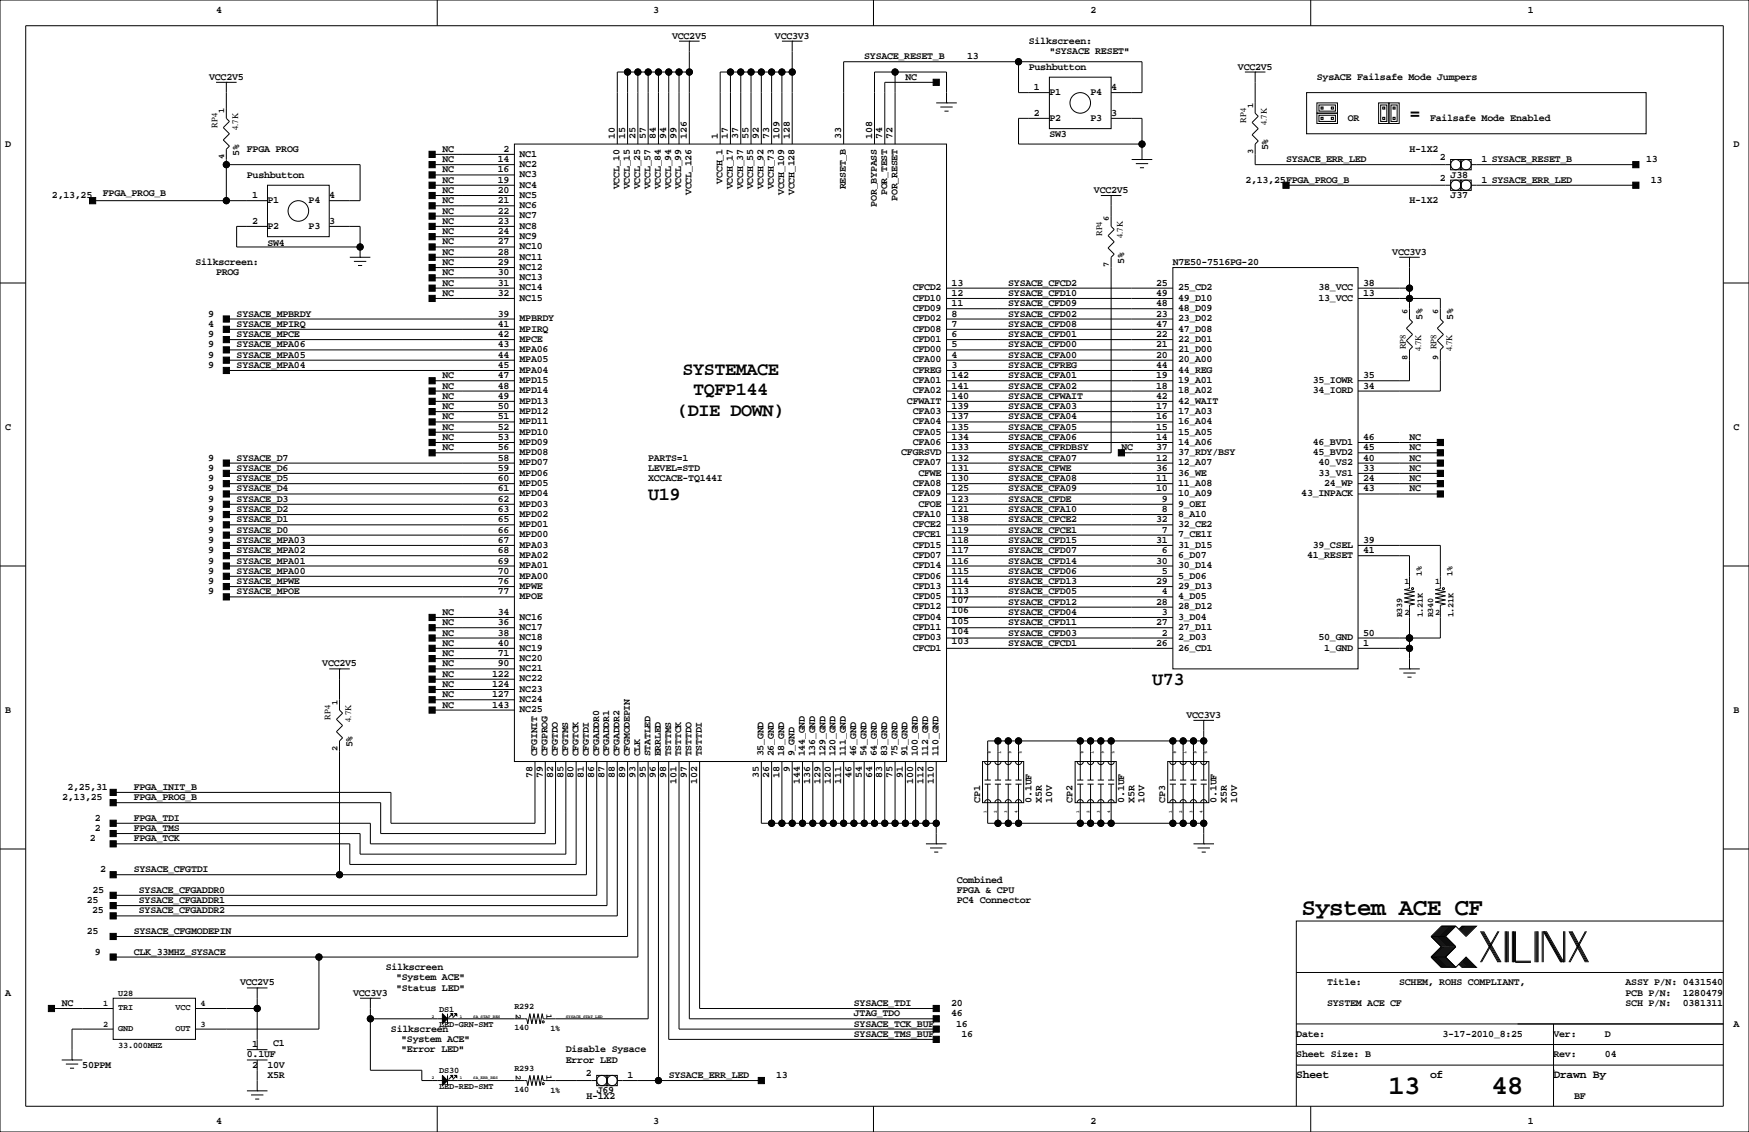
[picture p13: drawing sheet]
<svg xmlns="http://www.w3.org/2000/svg" width="432mm" height="279mm" viewBox="0 0 432 279" stroke-linecap="round" stroke-linejoin="round" font-family="sans-serif">
<defs><g id="words">
<g font-size="6.7">
<text x="342.8" y="270.1">13</text>
<text x="368.2" y="270.1">48</text>
</g>
<text font-size="6" x="321.3" y="225.8">System ACE CF</text>
<g font-size="4.6">
<text x="348" y="29.3">=</text>
<text x="168.5" y="92.5">SYSTEMACE</text>
<text x="171.1" y="97.6">TQFP144</text>
<text x="167.2" y="102.7">(DIE DOWN)</text>
<text x="160" y="123.3">U19</text>
<text x="284.5" y="169">U73</text>
</g>
<g font-size="2.8">
<text x="320" y="266">Sheet</text>
<text x="353.1" y="266">of</text>
<text x="383.5" y="266">Drawn By</text>
</g>
<g font-size="2.5">
<text x="53.3" y="3.2">4</text>
<text x="161.3" y="3.2">3</text>
<text x="269.2" y="3.2">2</text>
<text x="377.2" y="3.2">1</text>
<text x="165.9" y="9.5">VCC2V5</text>
<text x="191.3" y="9.5">VCC3V3</text>
<text x="254" y="10.8">Silkscreen:</text>
<text x="213.4" y="14.6">SYSACE_RESET_B</text>
<text x="238.8" y="14.6">13</text>
<text x="254" y="17.2">Pushbutton</text>
<text x="259.1" y="13.4">&quot;SYSACE RESET&quot;</text>
<text x="305.6" y="17.2">VCC2V5</text>
<text x="51.6" y="19.7">VCC2V5</text>
<text x="223.5" y="19.7">NC</text>
<text x="255.3" y="22.2">1</text>
<text x="259.1" y="23.5">P1</text>
<text x="269.2" y="23.5">P4</text>
<text x="274.3" y="22.2">4</text>
<text x="325.1" y="19.7">SysACE Failsafe Mode Jumpers</text>
<text x="255.3" y="28.6">2</text>
<text x="259.1" y="29.9">P2</text>
<text x="269.2" y="29.9">P3</text>
<text x="274.3" y="28.6">3</text>
<text x="332.7" y="29.9">OR</text>
<text x="353.1" y="29.9">Failsafe Mode Enabled</text>
<text x="151.8" y="34.3" transform="rotate(-90 151.8 34.3)">10</text>
<text x="154.3" y="34.3" transform="rotate(-90 154.3 34.3)">15</text>
<text x="156.9" y="34.3" transform="rotate(-90 156.9 34.3)">25</text>
<text x="159.4" y="34.3" transform="rotate(-90 159.4 34.3)">57</text>
<text x="161.9" y="34.3" transform="rotate(-90 161.9 34.3)">84</text>
<text x="164.5" y="34.3" transform="rotate(-90 164.5 34.3)">94</text>
<text x="167" y="34.3" transform="rotate(-90 167 34.3)">99</text>
<text x="169.6" y="34.3" transform="rotate(-90 169.6 34.3)">126</text>
<text x="177.2" y="34.3" transform="rotate(-90 177.2 34.3)">1</text>
<text x="179.7" y="34.3" transform="rotate(-90 179.7 34.3)">17</text>
<text x="182.3" y="34.3" transform="rotate(-90 182.3 34.3)">37</text>
<text x="184.8" y="34.3" transform="rotate(-90 184.8 34.3)">55</text>
<text x="187.3" y="34.3" transform="rotate(-90 187.3 34.3)">92</text>
<text x="189.9" y="34.3" transform="rotate(-90 189.9 34.3)">73</text>
<text x="192.4" y="34.3" transform="rotate(-90 192.4 34.3)">109</text>
<text x="195" y="34.3" transform="rotate(-90 195 34.3)">128</text>
<text x="207.7" y="34.3" transform="rotate(-90 207.7 34.3)">33</text>
<text x="215.3" y="34.3" transform="rotate(-90 215.3 34.3)">108</text>
<text x="217.8" y="34.3" transform="rotate(-90 217.8 34.3)">74</text>
<text x="220.4" y="34.3" transform="rotate(-90 220.4 34.3)">72</text>
<text x="259.1" y="33.9">SW3</text>
<text x="1.3" y="36.2">D</text>
<text x="59.1" y="38.4" transform="rotate(-90 59.1 38.4)">5%</text>
<text x="61" y="37.5">FPGA PROG</text>
<text x="109.2" y="37.5">NC</text>
<text x="109.2" y="40">NC</text>
<text x="122.9" y="40">14</text>
<text x="124.3" y="37.5">2</text>
<text x="128.3" y="41.2">NC2</text>
<text x="128.3" y="38.7">NC1</text>
<text x="313.1" y="37.1" transform="rotate(-90 313.1 37.1)">5%</text>
<text x="317.5" y="40">SYSACE_ERR_LED</text>
<text x="348" y="37.5">H-1X2</text>
<text x="355.5" y="39.6">2</text>
<text x="365.8" y="40">1 SYSACE_RESET_B</text>
<text x="406.4" y="40">13</text>
<text x="428" y="36.2">D</text>
<text x="61" y="43.8">Pushbutton</text>
<text x="109.2" y="47.6">NC</text>
<text x="109.2" y="45.1">NC</text>
<text x="109.2" y="42.6">NC</text>
<text x="122.9" y="47.6">20</text>
<text x="122.9" y="45.1">19</text>
<text x="122.9" y="42.6">16</text>
<text x="128.3" y="46.3">NC4</text>
<text x="128.3" y="43.7">NC3</text>
<text x="153" y="46.7" transform="rotate(-90 153 46.7)">VCCL_10</text>
<text x="155.5" y="46.7" transform="rotate(-90 155.5 46.7)">VCCL_15</text>
<text x="158" y="46.7" transform="rotate(-90 158 46.7)">VCCL_25</text>
<text x="160.6" y="46.7" transform="rotate(-90 160.6 46.7)">VCCL_57</text>
<text x="163.1" y="46.7" transform="rotate(-90 163.1 46.7)">VCCL_84</text>
<text x="165.7" y="46.7" transform="rotate(-90 165.7 46.7)">VCCL_94</text>
<text x="168.2" y="46.7" transform="rotate(-90 168.2 46.7)">VCCL_99</text>
<text x="178.4" y="45.3" transform="rotate(-90 178.4 45.3)">VCCH_1</text>
<text x="180.9" y="46.7" transform="rotate(-90 180.9 46.7)">VCCH_17</text>
<text x="183.4" y="46.7" transform="rotate(-90 183.4 46.7)">VCCH_37</text>
<text x="186" y="46.7" transform="rotate(-90 186 46.7)">VCCH_55</text>
<text x="188.5" y="46.7" transform="rotate(-90 188.5 46.7)">VCCH_92</text>
<text x="191.1" y="46.7" transform="rotate(-90 191.1 46.7)">VCCH_73</text>
<text x="208.8" y="46.7" transform="rotate(-90 208.8 46.7)">RESET_B</text>
<text x="270.1" y="47.6">VCC2V5</text>
<text x="307.5" y="45.1">2,13,25FPGA_PROG_B</text>
<text x="355.5" y="44.7">2</text>
<text x="358.1" y="43.8">J38</text>
<text x="365.8" y="45.1">1 SYSACE_ERR_LED</text>
<text x="407.5" y="45.1">13</text>
<text x="12.8" y="48.9">2,13,25</text>
<text x="25.4" y="48.5">FPGA_PROG_B</text>
<text x="62.2" y="48.9">1</text>
<text x="66" y="50.2">P1</text>
<text x="76.2" y="50.2">P4</text>
<text x="81.3" y="48.9">4</text>
<text x="109.2" y="50.2">NC</text>
<text x="109.2" y="52.7">NC</text>
<text x="122.9" y="50.2">21</text>
<text x="122.9" y="52.7">22</text>
<text x="128.3" y="51.4">NC6</text>
<text x="128.3" y="53.9">NC7</text>
<text x="128.3" y="48.8">NC5</text>
<text x="170.7" y="48.1" transform="rotate(-90 170.7 48.1)">VCCL_126</text>
<text x="193.6" y="48.1" transform="rotate(-90 193.6 48.1)">VCCH_109</text>
<text x="196.1" y="48.1" transform="rotate(-90 196.1 48.1)">VCCH_128</text>
<text x="216.5" y="51" transform="rotate(-90 216.5 51)">POR_BYPASS</text>
<text x="219" y="48.1" transform="rotate(-90 219 48.1)">POR_TEST</text>
<text x="221.5" y="49.6" transform="rotate(-90 221.5 49.6)">POR_RESET</text>
<text x="348" y="50.2">H-1X2</text>
<text x="358.1" y="48.9">J37</text>
<text x="62.2" y="55.3">2</text>
<text x="66" y="56.5">P2</text>
<text x="76.2" y="56.5">P3</text>
<text x="81.3" y="55.3">3</text>
<text x="109.2" y="57.8">NC</text>
<text x="109.2" y="55.3">NC</text>
<text x="122.9" y="55.3">23</text>
<text x="122.9" y="57.8">24</text>
<text x="128.3" y="56.4">NC8</text>
<text x="128.3" y="59">NC9</text>
<text x="48.3" y="65.4">Silkscreen:</text>
<text x="66" y="60.6">SW4</text>
<text x="109.2" y="62.9">NC</text>
<text x="109.2" y="65.4">NC</text>
<text x="109.2" y="60.3">NC</text>
<text x="122.9" y="62.9">28</text>
<text x="122.9" y="65.4">29</text>
<text x="122.9" y="60.3">27</text>
<text x="128.3" y="64.1">NC11</text>
<text x="128.3" y="61.5">NC10</text>
<text x="277.5" y="65.1" transform="rotate(-90 277.5 65.1)">5%</text>
<text x="289.6" y="65.4">N7E50-7516PG-20</text>
<text x="343.7" y="62.9">VCC3V3</text>
<text x="53.3" y="68">PROG</text>
<text x="109.2" y="70.5">NC</text>
<text x="109.2" y="68">NC</text>
<text x="122.9" y="68">30</text>
<text x="122.9" y="70.5">31</text>
<text x="128.3" y="66.6">NC12</text>
<text x="128.3" y="69.1">NC13</text>
<text x="128.3" y="71.7">NC14</text>
<text x="225.3" y="71.7">CFCD2</text>
<text x="234.9" y="70.5">13</text>
<text x="248.9" y="70.5">SYSACE_CFCD2</text>
<text x="285.5" y="70.5">25</text>
<text x="290.8" y="71.7">25_CD2</text>
<text x="325.5" y="71.7">38_VCC</text>
<text x="336.6" y="70.5">38</text>
<text x="109.2" y="73">NC</text>
<text x="122.9" y="73">32</text>
<text x="128.3" y="74.2">NC15</text>
<text x="225.3" y="76.8">CFD09</text>
<text x="225.3" y="74.2">CFD10</text>
<text x="234.9" y="75.6">11</text>
<text x="234.9" y="73">12</text>
<text x="248.9" y="73">SYSACE_CFD10</text>
<text x="248.9" y="75.6">SYSACE_CFD09</text>
<text x="285.5" y="73">49</text>
<text x="285.5" y="75.6">48</text>
<text x="290.8" y="74.2">49_D10</text>
<text x="290.8" y="76.8">48_D09</text>
<text x="325.5" y="74.2">13_VCC</text>
<text x="336.6" y="73">13</text>
<text x="51.4" y="80.7">4</text>
<text x="51.4" y="83.2">9</text>
<text x="51.4" y="78.1">9</text>
<text x="58.4" y="80.7">SYSACE_MPIRQ</text>
<text x="58.4" y="83.2">SYSACE_MPCE</text>
<text x="58.4" y="78.1">SYSACE_MPBRDY</text>
<text x="122.9" y="80.7">41</text>
<text x="122.9" y="83.2">42</text>
<text x="122.9" y="78.1">39</text>
<text x="128.3" y="81.8">MPIRQ</text>
<text x="128.3" y="79.3">MPBRDY</text>
<text x="225.3" y="81.8">CFD08</text>
<text x="225.3" y="79.3">CFD02</text>
<text x="234.9" y="80.7">7</text>
<text x="234.9" y="78.1">8</text>
<text x="234.9" y="83.2">6</text>
<text x="248.9" y="78.1">SYSACE_CFD02</text>
<text x="248.9" y="80.7">SYSACE_CFD08</text>
<text x="248.9" y="83.2">SYSACE_CFD01</text>
<text x="285.5" y="78.1">23</text>
<text x="285.5" y="80.7">47</text>
<text x="285.5" y="83.2">22</text>
<text x="290.8" y="79.3">23_D02</text>
<text x="290.8" y="81.8">47_D08</text>
<text x="351.2" y="79" transform="rotate(-90 351.2 79)">5%</text>
<text x="358.8" y="79" transform="rotate(-90 358.8 79)">5%</text>
<text x="51.4" y="88.3">9</text>
<text x="51.4" y="85.7">9</text>
<text x="58.4" y="88.3">SYSACE_MPA05</text>
<text x="58.4" y="85.7">SYSACE_MPA06</text>
<text x="122.9" y="85.7">43</text>
<text x="122.9" y="88.3">44</text>
<text x="128.3" y="84.4">MPCE</text>
<text x="128.3" y="86.9">MPA06</text>
<text x="128.3" y="89.5">MPA05</text>
<text x="225.3" y="84.4">CFD01</text>
<text x="225.3" y="89.5">CFA00</text>
<text x="225.3" y="86.9">CFD00</text>
<text x="234.9" y="88.3">4</text>
<text x="234.9" y="85.7">5</text>
<text x="248.9" y="88.3">SYSACE_CFA00</text>
<text x="248.9" y="85.7">SYSACE_CFD00</text>
<text x="285.5" y="88.3">20</text>
<text x="285.5" y="85.7">21</text>
<text x="290.8" y="84.4">22_D01</text>
<text x="290.8" y="89.5">20_A00</text>
<text x="290.8" y="86.9">21_D00</text>
<text x="51.4" y="90.8">9</text>
<text x="58.4" y="90.8">SYSACE_MPA04</text>
<text x="109.2" y="93.4">NC</text>
<text x="109.2" y="95.9">NC</text>
<text x="122.9" y="90.8">45</text>
<text x="122.9" y="93.4">47</text>
<text x="122.9" y="95.9">48</text>
<text x="128.3" y="92">MPA04</text>
<text x="128.3" y="94.5">MPD15</text>
<text x="225.3" y="92">CFREG</text>
<text x="225.3" y="94.5">CFA01</text>
<text x="234.9" y="95.9">141</text>
<text x="234.9" y="90.8">3</text>
<text x="234.9" y="93.4">142</text>
<text x="248.9" y="90.8">SYSACE_CFREG</text>
<text x="248.9" y="93.4">SYSACE_CFA01</text>
<text x="248.9" y="95.9">SYSACE_CFA02</text>
<text x="285.5" y="90.8">44</text>
<text x="285.5" y="93.4">19</text>
<text x="285.5" y="95.9">18</text>
<text x="290.8" y="92">44_REG</text>
<text x="290.8" y="94.5">19_A01</text>
<text x="324.1" y="94.5">35_IOWR</text>
<text x="336.6" y="93.4">35</text>
<text x="336.6" y="95.9">34</text>
<text x="109.2" y="98.4">NC</text>
<text x="109.2" y="101">NC</text>
<text x="122.9" y="98.4">49</text>
<text x="122.9" y="101">50</text>
<text x="128.3" y="97.1">MPD14</text>
<text x="128.3" y="99.6">MPD13</text>
<text x="223.9" y="99.6">CFWAIT</text>
<text x="225.3" y="97.1">CFA02</text>
<text x="234.9" y="98.4">140</text>
<text x="234.9" y="101">139</text>
<text x="248.9" y="98.4">SYSACE_CFWAIT</text>
<text x="248.9" y="101">SYSACE_CFA03</text>
<text x="285.5" y="98.4">42</text>
<text x="285.5" y="101">17</text>
<text x="290.8" y="97.1">18_A02</text>
<text x="290.8" y="99.6">42_WAIT</text>
<text x="324.1" y="97.1">34_IORD</text>
<text x="1.3" y="106.1">C</text>
<text x="109.2" y="103.5">NC</text>
<text x="109.2" y="106.1">NC</text>
<text x="122.9" y="103.5">51</text>
<text x="122.9" y="106.1">52</text>
<text x="128.3" y="102.2">MPD12</text>
<text x="128.3" y="104.7">MPD11</text>
<text x="128.3" y="107.2">MPD10</text>
<text x="225.3" y="107.2">CFA05</text>
<text x="225.3" y="102.2">CFA03</text>
<text x="225.3" y="104.7">CFA04</text>
<text x="234.9" y="106.1">135</text>
<text x="234.9" y="103.5">137</text>
<text x="248.9" y="103.5">SYSACE_CFA04</text>
<text x="248.9" y="106.1">SYSACE_CFA05</text>
<text x="285.5" y="103.5">16</text>
<text x="285.5" y="106.1">15</text>
<text x="290.8" y="102.2">17_A03</text>
<text x="290.8" y="104.7">16_A04</text>
<text x="290.8" y="107.2">15_A05</text>
<text x="428" y="106.1">C</text>
<text x="51.4" y="113.7">9</text>
<text x="58.4" y="113.7">SYSACE_D7</text>
<text x="109.2" y="108.6">NC</text>
<text x="109.2" y="111.1">NC</text>
<text x="122.9" y="108.6">53</text>
<text x="122.9" y="111.1">56</text>
<text x="122.9" y="113.7">58</text>
<text x="128.3" y="109.8">MPD09</text>
<text x="128.3" y="112.3">MPD08</text>
<text x="160" y="113.7">PARTS=1</text>
<text x="222.5" y="112.3">CFGRSVD</text>
<text x="225.3" y="109.8">CFA06</text>
<text x="234.9" y="113.7">132</text>
<text x="234.9" y="108.6">134</text>
<text x="234.9" y="111.1">133</text>
<text x="248.9" y="108.6">SYSACE_CFA06</text>
<text x="248.9" y="111.1">SYSACE_CFRDBSY</text>
<text x="248.9" y="113.7">SYSACE_CFA07</text>
<text x="276.9" y="111.1">NC</text>
<text x="285.5" y="108.6">14</text>
<text x="285.5" y="111.1">37</text>
<text x="285.5" y="113.7">12</text>
<text x="290.8" y="109.8">14_A06</text>
<text x="290.8" y="112.3">37_RDY/BSY</text>
<text x="324.1" y="109.8">46_BVD1</text>
<text x="324.1" y="112.3">45_BVD2</text>
<text x="336.6" y="108.6">46</text>
<text x="336.6" y="111.1">45</text>
<text x="336.6" y="113.7">40</text>
<text x="348" y="113.7">NC</text>
<text x="348" y="111.1">NC</text>
<text x="348" y="108.6">NC</text>
<text x="51.4" y="118.8">9</text>
<text x="51.4" y="116.2">9</text>
<text x="58.4" y="118.8">SYSACE_D5</text>
<text x="58.4" y="116.2">SYSACE_D6</text>
<text x="122.9" y="116.2">59</text>
<text x="122.9" y="118.8">60</text>
<text x="128.3" y="114.9">MPD07</text>
<text x="128.3" y="117.4">MPD06</text>
<text x="128.3" y="119.9">MPD05</text>
<text x="160" y="116.2">LEVEL=STD</text>
<text x="160" y="118.8">XCCACE-TQ144I</text>
<text x="225.3" y="114.9">CFA07</text>
<text x="225.3" y="119.9">CFA08</text>
<text x="226.8" y="117.4">CFWE</text>
<text x="234.9" y="118.8">130</text>
<text x="234.9" y="116.2">131</text>
<text x="248.9" y="116.2">SYSACE_CFWE</text>
<text x="248.9" y="118.8">SYSACE_CFA08</text>
<text x="285.5" y="116.2">36</text>
<text x="285.5" y="118.8">11</text>
<text x="290.8" y="114.9">12_A07</text>
<text x="290.8" y="117.4">36_WE</text>
<text x="290.8" y="119.9">11_A08</text>
<text x="325.5" y="114.9">40_VS2</text>
<text x="325.5" y="117.4">33_VS1</text>
<text x="326.9" y="119.9">24_WP</text>
<text x="336.6" y="116.2">33</text>
<text x="336.6" y="118.8">24</text>
<text x="348" y="118.8">NC</text>
<text x="348" y="116.2">NC</text>
<text x="51.4" y="123.8">9</text>
<text x="51.4" y="121.3">9</text>
<text x="58.4" y="123.8">SYSACE_D3</text>
<text x="58.4" y="121.3">SYSACE_D4</text>
<text x="122.9" y="121.3">61</text>
<text x="122.9" y="123.8">62</text>
<text x="128.3" y="122.5">MPD04</text>
<text x="128.3" y="125">MPD03</text>
<text x="225.3" y="122.5">CFA09</text>
<text x="226.8" y="125">CFOE</text>
<text x="234.9" y="123.8">123</text>
<text x="234.9" y="121.3">125</text>
<text x="248.9" y="123.8">SYSACE_CFDE</text>
<text x="248.9" y="121.3">SYSACE_CFA09</text>
<text x="285.5" y="121.3">10</text>
<text x="286.9" y="123.8">9</text>
<text x="290.8" y="122.5">10_A09</text>
<text x="290.8" y="125">9_OEI</text>
<text x="321.3" y="122.5">43_INPACK</text>
<text x="336.6" y="121.3">43</text>
<text x="348" y="121.3">NC</text>
<text x="51.4" y="131.5">9</text>
<text x="51.4" y="128.9">9</text>
<text x="51.4" y="126.4">9</text>
<text x="58.4" y="131.5">SYSACE_D0</text>
<text x="58.4" y="128.9">SYSACE_D1</text>
<text x="58.4" y="126.4">SYSACE_D2</text>
<text x="122.9" y="126.4">63</text>
<text x="122.9" y="128.9">65</text>
<text x="122.9" y="131.5">66</text>
<text x="128.3" y="127.6">MPD02</text>
<text x="128.3" y="130.1">MPD01</text>
<text x="225.3" y="130.1">CFCE2</text>
<text x="225.3" y="127.6">CFA10</text>
<text x="234.9" y="131.5">119</text>
<text x="234.9" y="128.9">138</text>
<text x="234.9" y="126.4">121</text>
<text x="248.9" y="126.4">SYSACE_CFA10</text>
<text x="248.9" y="128.9">SYSACE_CFCE2</text>
<text x="248.9" y="131.5">SYSACE_CFCE1</text>
<text x="285.5" y="128.9">32</text>
<text x="286.9" y="126.4">8</text>
<text x="286.9" y="131.5">7</text>
<text x="290.8" y="127.6">8_A10</text>
<text x="290.8" y="130.1">32_CE2</text>
<text x="51.4" y="136.5">9</text>
<text x="51.4" y="134">9</text>
<text x="58.4" y="136.5">SYSACE_MPA02</text>
<text x="58.4" y="134">SYSACE_MPA03</text>
<text x="122.9" y="134">67</text>
<text x="122.9" y="136.5">68</text>
<text x="128.3" y="132.6">MPD00</text>
<text x="128.3" y="135.2">MPA03</text>
<text x="128.3" y="137.7">MPA02</text>
<text x="225.3" y="137.7">CFD07</text>
<text x="225.3" y="135.2">CFD15</text>
<text x="225.3" y="132.6">CFCE1</text>
<text x="234.9" y="136.5">117</text>
<text x="234.9" y="134">118</text>
<text x="248.9" y="134">SYSACE_CFD15</text>
<text x="248.9" y="136.5">SYSACE_CFD07</text>
<text x="285.5" y="134">31</text>
<text x="286.9" y="136.5">6</text>
<text x="290.8" y="132.6">7_CE1I</text>
<text x="290.8" y="135.2">31_D15</text>
<text x="290.8" y="137.7">6_D07</text>
<text x="322.7" y="137.7">41_RESET</text>
<text x="324.1" y="135.2">39_CSEL</text>
<text x="336.6" y="136.5">41</text>
<text x="336.6" y="134">39</text>
<text x="51.4" y="141.6">9</text>
<text x="51.4" y="139.1">9</text>
<text x="58.4" y="141.6">SYSACE_MPA00</text>
<text x="58.4" y="139.1">SYSACE_MPA01</text>
<text x="122.9" y="139.1">69</text>
<text x="122.9" y="141.6">70</text>
<text x="128.3" y="140.3">MPA01</text>
<text x="128.3" y="142.8">MPA00</text>
<text x="225.3" y="142.8">CFD06</text>
<text x="225.3" y="140.3">CFD14</text>
<text x="234.9" y="141.6">115</text>
<text x="234.9" y="139.1">116</text>
<text x="248.9" y="139.1">SYSACE_CFD14</text>
<text x="248.9" y="141.6">SYSACE_CFD06</text>
<text x="285.5" y="139.1">30</text>
<text x="286.9" y="141.6">5</text>
<text x="290.8" y="140.3">30_D14</text>
<text x="290.8" y="142.8">5_D06</text>
<text x="51.4" y="146.7">9</text>
<text x="51.4" y="144.2">9</text>
<text x="58.4" y="146.7">SYSACE_MPOE</text>
<text x="58.4" y="144.2">SYSACE_MPWE</text>
<text x="122.9" y="144.2">76</text>
<text x="122.9" y="146.7">77</text>
<text x="128.3" y="145.3">MPWE</text>
<text x="128.3" y="147.9">MPOE</text>
<text x="225.3" y="147.9">CFD05</text>
<text x="225.3" y="145.3">CFD13</text>
<text x="234.9" y="148.8">107</text>
<text x="234.9" y="146.7">113</text>
<text x="234.9" y="144.2">114</text>
<text x="248.9" y="146.7">SYSACE_CFD05</text>
<text x="248.9" y="144.2">SYSACE_CFD13</text>
<text x="248.9" y="149.2">SYSACE_CFD12</text>
<text x="285.5" y="144.2">29</text>
<text x="285.5" y="149.2">28</text>
<text x="286.9" y="146.7">4</text>
<text x="290.8" y="145.3">29_D13</text>
<text x="290.8" y="147.9">4_D05</text>
<text x="109.2" y="151.8">NC</text>
<text x="109.2" y="154.3">NC</text>
<text x="122.9" y="154.3">36</text>
<text x="122.9" y="151.8">34</text>
<text x="128.3" y="155.5">NC17</text>
<text x="128.3" y="153">NC16</text>
<text x="225.3" y="155.5">CFD11</text>
<text x="225.3" y="153">CFD04</text>
<text x="225.3" y="150.4">CFD12</text>
<text x="234.9" y="153.9">105</text>
<text x="234.9" y="151.4">106</text>
<text x="248.9" y="151.8">SYSACE_CFD04</text>
<text x="248.9" y="154.3">SYSACE_CFD11</text>
<text x="285.5" y="154.3">27</text>
<text x="286.9" y="151.8">3</text>
<text x="290.8" y="153">3_D04</text>
<text x="290.8" y="155.5">27_D11</text>
<text x="290.8" y="150.4">28_D12</text>
<text x="109.2" y="159.4">NC</text>
<text x="109.2" y="156.9">NC</text>
<text x="109.2" y="161.9">NC</text>
<text x="122.9" y="161.9">71</text>
<text x="122.9" y="159.4">40</text>
<text x="122.9" y="156.9">38</text>
<text x="128.3" y="160.6">NC19</text>
<text x="128.3" y="158">NC18</text>
<text x="225.3" y="160.6">CFCD1</text>
<text x="225.3" y="158">CFD03</text>
<text x="234.9" y="159">103</text>
<text x="234.9" y="156.4">104</text>
<text x="248.9" y="156.9">SYSACE_CFD03</text>
<text x="248.9" y="159.4">SYSACE_CFCD1</text>
<text x="285.5" y="159.4">26</text>
<text x="286.9" y="156.9">2</text>
<text x="290.8" y="158">2_D03</text>
<text x="290.8" y="160.6">26_CD1</text>
<text x="325.5" y="158">50_GND</text>
<text x="326.9" y="160.6">1_GND</text>
<text x="336.6" y="156.9">50</text>
<text x="336.6" y="159.4">1</text>
<text x="79.6" y="164.5">VCC2V5</text>
<text x="109.2" y="167">NC</text>
<text x="109.2" y="164.5">NC</text>
<text x="121.5" y="167">122</text>
<text x="122.9" y="164.5">90</text>
<text x="128.3" y="163.1">NC20</text>
<text x="128.3" y="165.7">NC21</text>
<text x="109.2" y="169.6">NC</text>
<text x="109.2" y="172.1">NC</text>
<text x="121.5" y="169.6">124</text>
<text x="121.5" y="172.1">127</text>
<text x="128.3" y="168.2">NC22</text>
<text x="128.3" y="170.7">NC23</text>
<text x="128.3" y="173.3">NC24</text>
<text x="1.3" y="175.9">B</text>
<text x="109.2" y="174.6">NC</text>
<text x="121.5" y="174.6">143</text>
<text x="128.3" y="175.8">NC25</text>
<text x="292.9" y="177.2">VCC3V3</text>
<text x="428" y="175.9">B</text>
<text x="87" y="184.4" transform="rotate(-90 87 184.4)">5%</text>
<text x="132.6" y="186.7" transform="rotate(-90 132.6 186.7)">CFGINIT</text>
<text x="135.2" y="186.7" transform="rotate(-90 135.2 186.7)">CFGPROG</text>
<text x="137.7" y="186.7" transform="rotate(-90 137.7 186.7)">CFGTDO</text>
<text x="140.3" y="186.7" transform="rotate(-90 140.3 186.7)">CFGTMS</text>
<text x="142.8" y="186.7" transform="rotate(-90 142.8 186.7)">CFGTCK</text>
<text x="145.3" y="186.7" transform="rotate(-90 145.3 186.7)">CFGTDI</text>
<text x="147.9" y="186.7" transform="rotate(-90 147.9 186.7)">CFGADDR0</text>
<text x="150.4" y="186.7" transform="rotate(-90 150.4 186.7)">CFGADDR1</text>
<text x="153" y="186.7" transform="rotate(-90 153 186.7)">CFGADDR2</text>
<text x="155.5" y="186.7" transform="rotate(-90 155.5 186.7)">CFGMODEPIN</text>
<text x="158" y="186.7" transform="rotate(-90 158 186.7)">CLK</text>
<text x="160.6" y="186.7" transform="rotate(-90 160.6 186.7)">STATLED</text>
<text x="163.1" y="186.7" transform="rotate(-90 163.1 186.7)">ERRLED</text>
<text x="165.7" y="186.7" transform="rotate(-90 165.7 186.7)">TSTTMS</text>
<text x="168.2" y="186.7" transform="rotate(-90 168.2 186.7)">TSTTCK</text>
<text x="170.7" y="186.7" transform="rotate(-90 170.7 186.7)">TSTTDO</text>
<text x="173.3" y="186.7" transform="rotate(-90 173.3 186.7)">TSTTDI</text>
<text x="188.5" y="186.7" transform="rotate(-90 188.5 186.7)">35_GND</text>
<text x="191.1" y="186.7" transform="rotate(-90 191.1 186.7)">26_GND</text>
<text x="193.6" y="186.7" transform="rotate(-90 193.6 186.7)">18_GND</text>
<text x="195" y="190.6" transform="rotate(-90 195 190.6)">9</text>
<text x="196.1" y="186.7" transform="rotate(-90 196.1 186.7)">9_GND</text>
<text x="198.7" y="186.7" transform="rotate(-90 198.7 186.7)">144_GND</text>
<text x="201.2" y="186.7" transform="rotate(-90 201.2 186.7)">136_GND</text>
<text x="203.8" y="186.7" transform="rotate(-90 203.8 186.7)">129_GND</text>
<text x="206.3" y="186.7" transform="rotate(-90 206.3 186.7)">120_GND</text>
<text x="208.8" y="186.7" transform="rotate(-90 208.8 186.7)">111_GND</text>
<text x="211.4" y="186.7" transform="rotate(-90 211.4 186.7)">46_GND</text>
<text x="213.9" y="186.7" transform="rotate(-90 213.9 186.7)">54_GND</text>
<text x="216.5" y="186.7" transform="rotate(-90 216.5 186.7)">64_GND</text>
<text x="219" y="186.7" transform="rotate(-90 219 186.7)">83_GND</text>
<text x="221.5" y="186.7" transform="rotate(-90 221.5 186.7)">75_GND</text>
<text x="224.1" y="186.7" transform="rotate(-90 224.1 186.7)">91_GND</text>
<text x="226.6" y="186.7" transform="rotate(-90 226.6 186.7)">100_GND</text>
<text x="229.2" y="186.7" transform="rotate(-90 229.2 186.7)">112_GND</text>
<text x="231.7" y="186.7" transform="rotate(-90 231.7 186.7)">110_GND</text>
<text x="15.4" y="197.5">2,13,25</text>
<text x="16.6" y="195">2,25,31</text>
<text x="33" y="195">FPGA_INIT_B</text>
<text x="33" y="197.5">FPGA_PROG_B</text>
<text x="131.5" y="192.1" transform="rotate(-90 131.5 192.1)">78</text>
<text x="134" y="192.1" transform="rotate(-90 134 192.1)">79</text>
<text x="136.5" y="192.1" transform="rotate(-90 136.5 192.1)">82</text>
<text x="139.1" y="192.1" transform="rotate(-90 139.1 192.1)">85</text>
<text x="141.6" y="192.1" transform="rotate(-90 141.6 192.1)">80</text>
<text x="144.2" y="192.1" transform="rotate(-90 144.2 192.1)">81</text>
<text x="146.7" y="192.1" transform="rotate(-90 146.7 192.1)">86</text>
<text x="149.2" y="192.1" transform="rotate(-90 149.2 192.1)">87</text>
<text x="151.8" y="192.1" transform="rotate(-90 151.8 192.1)">88</text>
<text x="154.3" y="192.1" transform="rotate(-90 154.3 192.1)">89</text>
<text x="156.9" y="192.1" transform="rotate(-90 156.9 192.1)">93</text>
<text x="159.4" y="192.1" transform="rotate(-90 159.4 192.1)">95</text>
<text x="161.9" y="192.1" transform="rotate(-90 161.9 192.1)">96</text>
<text x="164.5" y="192.1" transform="rotate(-90 164.5 192.1)">98</text>
<text x="167" y="193.5" transform="rotate(-90 167 193.5)">101</text>
<text x="169.6" y="192.1" transform="rotate(-90 169.6 192.1)">97</text>
<text x="172.1" y="193.5" transform="rotate(-90 172.1 193.5)">102</text>
<text x="187.3" y="192.1" transform="rotate(-90 187.3 192.1)">35</text>
<text x="189.9" y="192.1" transform="rotate(-90 189.9 192.1)">26</text>
<text x="192.4" y="192.1" transform="rotate(-90 192.4 192.1)">18</text>
<text x="197.5" y="193.5" transform="rotate(-90 197.5 193.5)">144</text>
<text x="200" y="193.5" transform="rotate(-90 200 193.5)">136</text>
<text x="202.6" y="193.5" transform="rotate(-90 202.6 193.5)">129</text>
<text x="205.1" y="193.5" transform="rotate(-90 205.1 193.5)">120</text>
<text x="207.7" y="193.5" transform="rotate(-90 207.7 193.5)">111</text>
<text x="210.2" y="192.1" transform="rotate(-90 210.2 192.1)">46</text>
<text x="212.7" y="192.1" transform="rotate(-90 212.7 192.1)">54</text>
<text x="215.3" y="192.1" transform="rotate(-90 215.3 192.1)">64</text>
<text x="217.8" y="192.1" transform="rotate(-90 217.8 192.1)">83</text>
<text x="220.4" y="192.1" transform="rotate(-90 220.4 192.1)">75</text>
<text x="222.9" y="192.1" transform="rotate(-90 222.9 192.1)">91</text>
<text x="225.4" y="193.5" transform="rotate(-90 225.4 193.5)">100</text>
<text x="228" y="193.5" transform="rotate(-90 228 193.5)">112</text>
<text x="230.5" y="193.5" transform="rotate(-90 230.5 193.5)">110</text>
<text x="23.4" y="202.6">2</text>
<text x="33" y="202.6">FPGA_TDI</text>
<text x="242" y="198.1" transform="rotate(-90 242 198.1)">CP1</text>
<text x="254.7" y="198.1" transform="rotate(-90 254.7 198.1)">0.1UF</text>
<text x="257.2" y="198.1" transform="rotate(-90 257.2 198.1)">X5R</text>
<text x="259.7" y="198.1" transform="rotate(-90 259.7 198.1)">10V</text>
<text x="264.8" y="198.1" transform="rotate(-90 264.8 198.1)">CP2</text>
<text x="277.5" y="198.1" transform="rotate(-90 277.5 198.1)">0.1UF</text>
<text x="280.1" y="198.1" transform="rotate(-90 280.1 198.1)">X5R</text>
<text x="282.6" y="198.1" transform="rotate(-90 282.6 198.1)">10V</text>
<text x="287.7" y="198.1" transform="rotate(-90 287.7 198.1)">CP3</text>
<text x="300.4" y="198.1" transform="rotate(-90 300.4 198.1)">0.1UF</text>
<text x="302.9" y="198.1" transform="rotate(-90 302.9 198.1)">X5R</text>
<text x="305.5" y="198.1" transform="rotate(-90 305.5 198.1)">10V</text>
<text x="22.2" y="207.7">2</text>
<text x="23.4" y="205.1">2</text>
<text x="33" y="205.1">FPGA_TMS</text>
<text x="33" y="207.7">FPGA_TCK</text>
<text x="24.7" y="215.3">2</text>
<text x="33" y="215.3">SYSACE_CFGTDI</text>
<text x="22.9" y="220.4">25</text>
<text x="34.3" y="220.4">SYSACE_CFGADDR0</text>
<text x="236.2" y="220.4">FPGA &amp; CPU</text>
<text x="236.2" y="217.8">Combined</text>
<text x="21.4" y="222.9">25</text>
<text x="22.7" y="225.4">25</text>
<text x="34.3" y="225.4">SYSACE_CFGADDR2</text>
<text x="34.3" y="222.9">SYSACE_CFGADDR1</text>
<text x="236.2" y="222.9">PC4 Connector</text>
<text x="21.4" y="230.5">25</text>
<text x="33" y="230.5">SYSACE_CFGMODEPIN</text>
<text x="23.4" y="235.6">9</text>
<text x="33" y="235.6">CLK_33MHZ_SYSACE</text>
<text x="95.2" y="239.4">Silkscreen</text>
<text x="1.3" y="245.8">A</text>
<text x="59.3" y="243.2">VCC2V5</text>
<text x="87.2" y="245.8">VCC3V3</text>
<text x="97.8" y="244.5">&quot;Status LED&quot;</text>
<text x="97.8" y="242">&quot;System ACE&quot;</text>
<text x="327.7" y="243.2">Title:</text>
<text x="345.4" y="243.2">SCHEM, ROHS COMPLIANT,</text>
<text x="401.3" y="243.2">ASSY P/N: 0431540</text>
<text x="401.3" y="245.8">PCB P/N:</text>
<text x="415.5" y="245.8">1280479</text>
<text x="15.2" y="248.3">NC</text>
<text x="210.8" y="250.8">JTAG_TDO</text>
<text x="210.8" y="248.3">SYSACE_TDI</text>
<text x="234.8" y="250.8">46</text>
<text x="234.8" y="248.3">20</text>
<text x="327.7" y="248.3">SYSTEM ACE CF</text>
<text x="401.3" y="248.3">SCH P/N:</text>
<text x="415.5" y="248.3">0381311</text>
<text x="96.5" y="254.7">Silkscreen</text>
<text x="99.1" y="257.2">&quot;System ACE&quot;</text>
<text x="210.8" y="255.9">SYSACE_TMS_BUF</text>
<text x="210.8" y="253.4">SYSACE_TCK_BUF</text>
<text x="236.1" y="253.4">16</text>
<text x="237.3" y="255.9">16</text>
<text x="320" y="255.9">Date:</text>
<text x="356.1" y="255.9">3-17-2010_8:25</text>
<text x="383.5" y="255.9">Ver:</text>
<text x="396.2" y="255.9">D</text>
<text x="428" y="253.4">A</text>
<text x="20.3" y="263.5">50PPM</text>
<text x="61" y="261">0.1UF</text>
<text x="62.2" y="258.5">1</text>
<text x="62.2" y="263.5">2</text>
<text x="66" y="263.5">10V</text>
<text x="67.4" y="258.1">C1</text>
<text x="99.1" y="259.7">&quot;Error LED&quot;</text>
<text x="139.7" y="259.7">Disable Sysace</text>
<text x="139.7" y="262.3">Error LED</text>
<text x="320" y="261">Sheet Size: B</text>
<text x="383.5" y="261">Rev:</text>
<text x="396.2" y="261">04</text>
<text x="66" y="266.1">X5R</text>
<text x="144.6" y="265.7">2</text>
<text x="147.3" y="269.9">J69</text>
<text x="154.9" y="266.1">1</text>
<text x="165.1" y="266.1">SYSACE_ERR_LED</text>
<text x="191.6" y="266.1">13</text>
<text x="144.8" y="271.2">H-1X2</text>
<text x="388.6" y="271.2">BF</text>
<text x="53.3" y="277.5">4</text>
<text x="161.3" y="277.5">3</text>
<text x="269.2" y="277.5">2</text>
<text x="377.2" y="277.5">1</text>
</g>
<g font-size="2.1">
<text x="55.4" y="27.9" transform="rotate(-90 55.4 27.9)">1</text>
<text x="309.4" y="26.7" transform="rotate(-90 309.4 26.7)">1</text>
<text x="53.7" y="31.6" transform="rotate(-90 53.7 31.6)">RP4</text>
<text x="58.8" y="32.1" transform="rotate(-90 58.8 32.1)">4.7K</text>
<text x="307.7" y="30.3" transform="rotate(-90 307.7 30.3)">RP4</text>
<text x="312.8" y="30.8" transform="rotate(-90 312.8 30.8)">4.7K</text>
<text x="55.4" y="39.3" transform="rotate(-90 55.4 39.3)">4</text>
<text x="309.4" y="38" transform="rotate(-90 309.4 38)">3</text>
<text x="272.1" y="58.3" transform="rotate(-90 272.1 58.3)">RP4</text>
<text x="273.8" y="54.6" transform="rotate(-90 273.8 54.6)">6</text>
<text x="277.2" y="58.8" transform="rotate(-90 277.2 58.8)">4.7K</text>
<text x="273.8" y="66" transform="rotate(-90 273.8 66)">7</text>
<text x="347.5" y="77.5" transform="rotate(-90 347.5 77.5)">6</text>
<text x="355.1" y="77.5" transform="rotate(-90 355.1 77.5)">6</text>
<text x="347.5" y="88.8" transform="rotate(-90 347.5 88.8)">8 RP8</text>
<text x="350.9" y="86.7" transform="rotate(-90 350.9 86.7)">4.7K</text>
<text x="355.1" y="88.8" transform="rotate(-90 355.1 88.8)">9 RP8</text>
<text x="358.5" y="86.7" transform="rotate(-90 358.5 86.7)">4.7K</text>
<text x="351" y="142.2" transform="rotate(-90 351 142.2)">1%</text>
<text x="358.6" y="142.2" transform="rotate(-90 358.6 142.2)">1%</text>
<text x="346.7" y="144.3">1</text>
<text x="354.3" y="144.3">1</text>
<text x="346.2" y="152.4" transform="rotate(-90 346.2 152.4)">R339</text>
<text x="346.7" y="151.9">2</text>
<text x="351.3" y="152.4" transform="rotate(-90 351.3 152.4)">1.21K</text>
<text x="353.8" y="152.4" transform="rotate(-90 353.8 152.4)">R340</text>
<text x="354.3" y="151.9">2</text>
<text x="358.9" y="152.4" transform="rotate(-90 358.9 152.4)">1.21K</text>
<text x="83.3" y="174" transform="rotate(-90 83.3 174)">1</text>
<text x="81.6" y="177.6" transform="rotate(-90 81.6 177.6)">RP4</text>
<text x="86.7" y="178.2" transform="rotate(-90 86.7 178.2)">4.7K</text>
<text x="83.3" y="185.4" transform="rotate(-90 83.3 185.4)">2</text>
<text x="29.2" y="245.9">U28</text>
<text x="25.5" y="248.4">1</text>
<text x="29.2" y="249.4">TRI</text>
<text x="43.4" y="249.4">VCC</text>
<text x="49.5" y="248.4">4</text>
<text x="108.5" y="249.7">DS1</text>
<text x="127" y="249.2">R292</text>
<text x="127.3" y="250.2" transform="rotate(90 127.3 250.2)">2</text>
<text x="134.9" y="250.2" transform="rotate(90 134.9 250.2)">1</text>
<text x="25.5" y="253.5">2</text>
<text x="29.2" y="254.5">GND</text>
<text x="43.4" y="254.5">OUT</text>
<text x="49.5" y="253.5">3</text>
<text x="108.5" y="253.5">LED-GRN-SMT</text>
<text x="127" y="254.2">140</text>
<text x="135.9" y="254.5">1%</text>
<text x="29.2" y="258.6">33.000MHZ</text>
<text x="108.5" y="268.7">LED-RED-SMT</text>
<text x="108.5" y="264.9">DS30</text>
<text x="127" y="264.4">R293</text>
<text x="127" y="269.5">140</text>
<text x="127.3" y="265.4" transform="rotate(90 127.3 265.4)">2</text>
<text x="134.9" y="265.4" transform="rotate(90 134.9 265.4)">1</text>
<text x="135.9" y="269.7">1%</text>
</g>
<g font-size="1.1">
<text x="244" y="185.4" transform="rotate(90 244 185.4)">8</text>
<text x="246.5" y="185.4" transform="rotate(90 246.5 185.4)">7</text>
<text x="249.1" y="185.4" transform="rotate(90 249.1 185.4)">6</text>
<text x="251.6" y="185.4" transform="rotate(90 251.6 185.4)">5</text>
<text x="266.9" y="185.4" transform="rotate(90 266.9 185.4)">8</text>
<text x="269.4" y="185.4" transform="rotate(90 269.4 185.4)">7</text>
<text x="271.9" y="185.4" transform="rotate(90 271.9 185.4)">6</text>
<text x="274.5" y="185.4" transform="rotate(90 274.5 185.4)">5</text>
<text x="289.7" y="185.4" transform="rotate(90 289.7 185.4)">8</text>
<text x="292.3" y="185.4" transform="rotate(90 292.3 185.4)">7</text>
<text x="294.8" y="185.4" transform="rotate(90 294.8 185.4)">6</text>
<text x="297.3" y="185.4" transform="rotate(90 297.3 185.4)">5</text>
<text x="243.6" y="200.7" transform="rotate(-90 243.6 200.7)">1</text>
<text x="246.1" y="200.7" transform="rotate(-90 246.1 200.7)">2</text>
<text x="248.7" y="200.7" transform="rotate(-90 248.7 200.7)">3</text>
<text x="251.2" y="200.7" transform="rotate(-90 251.2 200.7)">4</text>
<text x="266.4" y="200.7" transform="rotate(-90 266.4 200.7)">1</text>
<text x="269" y="200.7" transform="rotate(-90 269 200.7)">2</text>
<text x="271.5" y="200.7" transform="rotate(-90 271.5 200.7)">3</text>
<text x="274.1" y="200.7" transform="rotate(-90 274.1 200.7)">4</text>
<text x="289.3" y="200.7" transform="rotate(-90 289.3 200.7)">1</text>
<text x="291.8" y="200.7" transform="rotate(-90 291.8 200.7)">2</text>
<text x="294.4" y="200.7" transform="rotate(-90 294.4 200.7)">3</text>
<text x="296.9" y="200.7" transform="rotate(-90 296.9 200.7)">4</text>
<text x="106.6" y="251.2">2</text>
<text x="113.5" y="251.2">1</text>
<text x="116.8" y="251.2">SA_STAT_RES</text>
<text x="139.7" y="251.2">SYSACE_STAT_LED</text>
<text x="106.6" y="266.4">2</text>
<text x="113.5" y="266.4">1</text>
<text x="116.8" y="266.4">SA_ERR_RES</text>
</g>
</g></defs>
<g fill="none" stroke="#000" stroke-width=".25">
<path d="M0 0h431.8v279.4h-431.8zM6.3 6.4h419.1v266.6h-419.1zM107.9 0v6.4M154.9 17.8v17.8M157.5 17.8v17.8M160 17.8v17.8M162.6 17.8v17.8M165.1 17.8v17.8M167.6 10.2h5.1M167.6 17.8v17.8M170.2 10.2h.1M170.2 10.2v25.4"/>
<path d="M170.2 17.8h-17.8v17.8M180.3 17.8v17.8M182.9 17.8v17.8M185.4 17.8v17.8M188 17.8v17.8M190.5 17.8v17.8M193 10.2h5.1M193 17.8v17.8M195.6 10.2h.1M195.6 10.2v25.4M195.6 17.8h-17.8v17.8M215.6 0v6.4"/>
<path d="M221 17.8v17.8M251.5 15.2v7.7h7.6M259.1 19.1h15.2v12.7h-15.2zM307.3 17.8h5.1M309.9 17.8h.1M309.9 17.8v10.1l.7 .8-1.5 1.5 1.5 1.6-1.5 1.5 1.5 1.5-.7 .8v5h48.2M323.6 0v6.4M53.3 20.3h5.1M55.9 20.3h.1M55.9 20.3v8.9l.7 .8-1.5 1.5 1.5 1.5-1.5 1.5 1.5 1.6-.7 .7v12.7M106.7 38.1h20.3M127 35.6h106.7v152.4h-106.7z"/>
<path d="M231.1 20.3h-12.7v15.3M231.1 25.4h5.1M232.2 26.4h3M233.2 27.4h1M233.7 25.4h.1M233.7 25.4v-7.6h-17.8v17.8M259.1 29.2h-7.6v6.4h30.4M274.3 22.9h7.6v-7.7h-73.6v20.4M274.3 29.2h7.6v10.2M279.4 39.4h5.1M281.9 39.4h.1M322.6 22.9h83.8v10.1h-83.8z"/>
<path d="M325.1 27.9h5.1v2.6h-5.1zM325.1 25.4h5.1v2.5h-5.1zM325.6 25.9h4.1v1.5h-4.1zM325.6 28.4h4.1v1.6h-4.1zM326.1 26.4h.5v.5h-.5zM326.1 29h.5v.5h-.5zM328.7 26.4h.5v.5h-.5zM328.7 29h.5v.5h-.5zM340.4 25.4h2.5v5.1h-2.5zM340.9 25.9h1.5v4.1h-1.5zM341.4 29h.5v.5h-.5zM341.4 26.4h.5v.5h-.5z"/>
<path d="M342.9 25.4h2.5v5.1h-2.5zM343.4 25.9h1.5v4.1h-1.5zM343.9 29h.5v.5h-.5zM343.9 26.4h.5v.5h-.5zM358.1 39.4h2.6v2.5h-2.6zM360.7 39.4h2.5v2.5h-2.5zM22.9 49.5h43.1M55.9 40.6h33v8.9h-7.6M66 45.7h15.3v12.7h-15.3zM66 55.9h-7.6v5.1h30.5M81.3 55.9h7.6v7.6M106.7 55.9h20.3"/>
<path d="M106.7 40.6h20.3M106.7 43.2h20.3M106.7 45.7h20.3M106.7 48.3h20.3M106.7 53.3h20.3M106.7 50.8h20.3M106.7 58.4h20.3M271.8 48.3h5.1M274.3 48.3h.1M274.3 48.3v7.6l.8 .7-1.5 1.6 1.5 1.5-1.5 1.5 1.5 1.5-.8 .8v48.3h-40.6M280.4 40.4h3.1M281.4 41.4h1"/>
<path d="M317.5 45.7h40.6M358.1 44.4h2.6v2.6h-2.6zM360.7 44.4h2.5v2.6h-2.5zM363.2 40.6h40.7M363.2 45.7h40.7M0 69.8h6.3M55.9 78.7h71.1M86.4 63.5h5M87.4 64.5h3M88.4 65.5h1M88.9 61h.1M88.9 63.5h.1"/>
<path d="M106.7 63.5h20.3M106.7 61h20.3M106.7 66h20.3M106.7 68.6h20.3M106.7 71.1h20.3M106.7 73.7h20.3M233.7 71.1h55.9M233.7 78.7h55.9M233.7 76.2h55.9M233.7 73.7h55.9M289.6 66h45.7v99.1h-45.7zM335.3 73.7h20.3v5l.8 .8-1.6 1.5 1.6 1.5-1.6 1.6 1.6 1.5-.8 .8v10.1h-20.3"/>
<path d="M335.3 71.1h12.7M345.4 63.5h5.1M348 63.5h.1M348 63.5v15.2l.7 .8-1.5 1.5 1.5 1.5-1.5 1.6 1.5 1.5-.7 .8v7.6h-12.7M425.4 69.8h6.4M55.9 91.4h71.1M55.9 83.8h71.1M55.9 81.3h71.1M55.9 86.4h71.1M55.9 88.9h71.1M106.7 99.1h20.3M106.7 96.5h20.3"/>
<path d="M106.7 94h20.3M233.7 99.1h55.9M233.7 96.5h55.9M233.7 94h55.9M233.7 91.4h55.9M233.7 83.8h55.9M233.7 81.3h55.9M233.7 86.4h55.9M233.7 88.9h55.9M55.9 119.4h71.1M55.9 116.8h71.1M55.9 114.3h71.1"/>
<path d="M106.7 111.8h20.3M106.7 109.2h20.3M106.7 106.7h20.3M106.7 104.1h20.3M106.7 101.6h20.3M233.7 109.2h55.9M233.7 106.7h55.9M233.7 104.1h55.9M233.7 101.6h55.9M233.7 119.4h55.9M233.7 116.8h55.9M233.7 114.3h55.9"/>
<path d="M276.9 111.8h12.7M335.3 111.8h20.3M335.3 109.2h20.3M335.3 119.4h20.3M335.3 116.8h20.3M335.3 114.3h20.3M0 139.7h6.3M55.9 139.7h71.1M55.9 137.2h71.1M55.9 134.6h71.1M55.9 132.1h71.1M55.9 129.5h71.1"/>
<path d="M55.9 127h71.1M55.9 121.9h71.1M55.9 124.5h71.1M233.7 139.7h55.9M233.7 137.2h55.9M233.7 134.6h55.9M233.7 132.1h55.9M233.7 129.5h55.9M233.7 127h55.9M233.7 121.9h55.9M233.7 124.5h55.9M335.3 137.2h12.7v8.1l-1.3 .2 2.5 .5-2.5 .6 2.5 .5-2.5 .5 2.5 .5-2.5 .5 2.5 .5-1.2 .3v15.7"/>
<path d="M335.3 134.6h20.3v10.7l-1.3 .2 2.6 .5-2.6 .6 2.6 .5-2.6 .5 2.6 .5-2.6 .5 2.6 .5-1.3 .3v8.1h-20.3M335.3 121.9h20.3M425.4 139.7h6.4M55.9 144.8h71.1M55.9 142.2h71.1M55.9 147.3h71.1M106.7 157.5h20.3M106.7 154.9h20.3M106.7 152.4h20.3M233.7 157.5h55.9M233.7 154.9h55.9M233.7 152.4h55.9"/>
<path d="M233.7 149.9h55.9M233.7 144.8h55.9M233.7 142.2h55.9M233.7 147.3h55.9M348 157.5h.1M81.3 165.1h5.1M83.8 165.1h.1M83.8 165.1v10.2l.8 .7-1.5 1.5 1.5 1.6-1.5 1.5 1.5 1.5-.8 .8v33M106.7 172.7h20.3M106.7 162.6h20.3M106.7 165.1h20.3M106.7 160h20.3"/>
<path d="M106.7 170.2h20.3M106.7 167.6h20.3M106.7 175.3h20.3M233.7 160h55.9M294.6 177.8h5.1M297.2 177.8h.1M297.2 177.8v14.7M335.3 160h12.7M345.4 165.1h5.1M346.5 166.1h3M347.5 167.1h1M348 165.1h.1"/>
<path d="M132.1 188v15.2h-35.6v-7.6h-68.6M134.6 188v17.7h-40.6v-7.6h-66.1M137.2 188v20.3h-45.8v-5.1h-63.5M139.7 188v22.8h-50.8v-5.1h-61M142.2 188v25.4h-55.8v-5.1h-58.5M144.8 188v27.9h-116.9M147.3 188v33h-119.4M149.9 188v35.5h-122M152.4 188v38.1h-124.5M154.9 188v43.1h-127M157.5 188v48.2h-129.6M160 188v63.5h-25.9l-.2-1.3-.6 2.5-.5-2.5-.5 2.5-.5-2.5-.5 2.5-.5-2.5-.5 2.5-.3-1.2h-19.5"/>
<path d="M162.6 188v78.7M165.1 188v68.5h66M167.6 188v66h63.5M170.2 188v63.5h60.9M172.7 188v60.9h58.4M188 188v15.2h43.1M190.5 188v15.2M193 188v15.2M195.6 188v15.2M198.1 188v15.2M200.7 188v15.2M203.2 188v15.2"/>
<path d="M205.7 188v15.2M208.3 188v15.2M210.8 188v15.2M213.4 188v15.2M215.9 188v15.2M218.4 188v15.2M221 188v15.2M223.5 188v15.2M226.1 188v15.2M228.6 188v15.2M231.1 188v20.3M242.6 188h10.1v10.1h-10.1z"/>
<path d="M243.1 188a.76 .76 0 0 0 .7 .7 .76 .76 0 0 0 .8-.7M243.1 198.1a.76 .76 0 0 1 .7-.7 .76 .76 0 0 1 .8 .7M243.1 193.5h1.5M243.1 192.5h1.5M243.8 193.5v9.7h53.4M245.6 188a.76 .76 0 0 0 .8 .7 .76 .76 0 0 0 .7-.7M245.6 198.1a.76 .76 0 0 1 .8-.7 .76 .76 0 0 1 .7 .7M245.6 193.5h1.5M245.6 192.5h1.5M246.4 182.9v9.6M246.4 193.5v9.7M248.2 188a.76 .76 0 0 0 .7 .7 .76 .76 0 0 0 .8-.7"/>
<path d="M248.2 198.1a.76 .76 0 0 1 .7-.7 .76 .76 0 0 1 .8 .7M248.2 193.5h1.5M248.2 192.5h1.5M248.9 182.9v9.6M248.9 193.5v9.7M250.7 188a.76 .76 0 0 0 .8 .7 .76 .76 0 0 0 .7-.7M250.7 198.1a.76 .76 0 0 1 .8-.7 .76 .76 0 0 1 .7 .7M250.7 193.5h1.5M250.7 192.5h1.5M251.5 182.9v9.6M251.5 193.5v9.7M265.4 188h10.2v10.1h-10.2z"/>
<path d="M265.9 188a.76 .76 0 0 0 .8 .7 .76 .76 0 0 0 .8-.7M265.9 198.1a.76 .76 0 0 1 .8-.7 .76 .76 0 0 1 .8 .7M265.9 193.5h1.6M265.9 192.5h1.6M266.7 182.9v9.6M266.7 193.5v9.7M268.5 188a.76 .76 0 0 0 .7 .7 .76 .76 0 0 0 .8-.7M268.5 198.1a.76 .76 0 0 1 .7-.7 .76 .76 0 0 1 .8 .7M268.5 193.5h1.5M268.5 192.5h1.5M269.2 182.9v9.6M269.2 193.5v9.7"/>
<path d="M271 188a.76 .76 0 0 0 .8 .7 .76 .76 0 0 0 .7-.7M271 198.1a.76 .76 0 0 1 .8-.7 .76 .76 0 0 1 .7 .7M271 193.5h1.5M271 192.5h1.5M271.8 182.9v9.6M271.8 193.5v9.7M273.6 188a.76 .76 0 0 0 .7 .7 .76 .76 0 0 0 .8-.7M273.6 198.1a.76 .76 0 0 1 .7-.7 .76 .76 0 0 1 .8 .7M273.6 193.5h1.5M273.6 192.5h1.5M274.3 182.9v9.6M274.3 193.5v9.7"/>
<path d="M288.3 188h10.1v10.1h-10.1zM288.8 188a.76 .76 0 0 0 .8 .7 .76 .76 0 0 0 .7-.7M288.8 198.1a.76 .76 0 0 1 .8-.7 .76 .76 0 0 1 .7 .7M288.8 193.5h1.5M288.8 192.5h1.5M289.6 182.9v9.6M289.6 193.5v9.7M291.3 188a.76 .76 0 0 0 .8 .7 .76 .76 0 0 0 .8-.7M291.3 198.1a.76 .76 0 0 1 .8-.7 .76 .76 0 0 1 .8 .7M291.3 193.5h1.6M291.3 192.5h1.6M292.1 182.9v9.6"/>
<path d="M292.1 193.5v9.7M293.9 188a.76 .76 0 0 0 .7 .7 .76 .76 0 0 0 .8-.7M293.9 198.1a.76 .76 0 0 1 .7-.7 .76 .76 0 0 1 .8 .7M293.9 193.5h1.5M293.9 192.5h1.5M294.6 182.9v9.6M294.6 193.5v9.7M296.4 188a.76 .76 0 0 0 .8 .7 .76 .76 0 0 0 .7-.7M296.4 198.1a.76 .76 0 0 1 .8-.7 .76 .76 0 0 1 .7 .7M296.4 193.5h1.5M296.4 192.5h1.5M297.2 193.5v14.8"/>
<path d="M297.2 182.9h-53.4v9.6M0 209.5h6.3M228.6 208.3h5.1M229.6 209.3h3.1M230.6 210.3h1M231.1 208.3h.1M294.6 208.3h5.1M295.7 209.3h3M296.7 210.3h1M297.2 208.3h.1M425.4 209.5h6.4M78.7 236.2v17.8h-30.4"/>
<path d="M353.3 236.2h3.6M353.3 231.1h3.6M353.3 236.2l2.6 2.6h3.5M353.3 231.1l2.6 2.6-2.6 2.5M356.1 228.6l-2.5 2.5 2.5 2.6-2.5 2.5 2.5 2.6M356.4 228.6l-2.6 2.5 2.6 2.6-2.6 2.5 2.6 2.6M356.6 228.6l-2.5 2.5 2.5 2.6-2.5 2.5 2.5 2.6M356.9 228.6l-2.6 2.5 2.6 2.6-2.6 2.5 2.6 2.6M356.9 231.1l2.5 2.6-2.5 2.5M356.9 236.2l2.5 2.6M357.1 228.6l-2.5 2.5 2.5 2.6-2.5 2.5 2.5 2.6M357.4 228.6l-2.6 2.5 2.6 2.6-2.6 2.5 2.6 2.6"/>
<path d="M357.6 228.6l-2.5 2.5 2.5 2.6-2.5 2.5 2.5 2.6M357.9 228.6l-2.6 2.5 2.6 2.6-2.6 2.5 2.6 2.6M358.1 228.6l-2.5 2.5 2.5 2.6-2.5 2.5 2.5 2.6M358.4 228.6l-2.5 2.5 2.5 2.6-2.5 2.5 2.5 2.6M358.6 228.6l-2.5 2.5 2.5 2.6-2.5 2.5 2.5 2.6M358.9 228.6l-2.5 2.5 2.5 2.6-2.5 2.5 2.5 2.6M359.2 228.6l-2.6 2.5 2.6 2.6-2.6 2.5 2.6 2.6M359.4 228.6l2.5 2.5 2.6-2.5h-3.6l-.7 .8M359.4 228.6h-3.5l-2.6 2.5M359.4 228.6l-2.5 2.5M360.2 238l.7 .8h3.6l-2.6-2.6-2.5 2.6M360.4 237.7l1 1.1"/>
<path d="M360.4 238l.8 .8M360.7 237.5l1.2 1.3M360.7 237.7l1 1.1M360.9 237.2l1.6 1.6M360.9 237.5l1.3 1.3M361.2 237l1.8 1.8M361.2 237.2l1.5 1.6M361.2 228.6l-.8 .8M361.4 236.7l2.1 2.1M361.4 237l1.8 1.8M361.4 228.6l-1 1M361.7 236.5l2.3 2.3"/>
<path d="M361.7 236.7l2 2.1M361.7 228.6l-1 1M361.9 236.5l2.3 2.3M361.9 228.6l-1.2 1.3M362.2 228.6l-1.3 1.3M362.5 228.6l-1.6 1.5M362.7 228.6l-1.5 1.5M363 228.6l-1.8 1.8M363.2 228.6l-1.8 1.8M363.5 228.6l-2.1 2M363.7 228.6l-2 2M364 228.6l-2.3 2.3"/>
<path d="M364.2 228.6l-2.3 2.3M365.5 229.9l4.3 7.6M365.8 229.9l4.3 7.6M366 229.9l4.3 7.6M366.3 229.9l4.3 7.6M369.8 229.9l-4.3 7.6M370.1 229.9l-4.3 7.6M371.6 229.9v7.6M371.9 229.9v7.6M372.1 229.9v7.6M372.4 229.9v7.6M373.4 229.9v7.6"/>
<path d="M373.6 229.9v7.6M373.9 229.9v7.6M374.1 229.9v7.6h3.9M374.1 237.2h3.9M379 229.9v7.6M379.2 229.9v7.6M379.5 229.9v7.6M379.7 229.9v7.6M380.7 229.9v7.6M381 237.5v-7.6l4.3 7.6M381.3 229.9l4.3 7.6M381.5 229.9l4.3 7.6"/>
<path d="M381.8 229.9l4.3 7.6v-7.6M386.3 229.9v7.6M387.3 229.9l4.1 7.6M387.6 229.9l4.1 7.6M387.9 229.9l4 7.6M388.1 229.9l4.1 7.6M391.4 229.9l-4.1 7.6M391.7 229.9l-4.1 7.6M425.4 227.3h-105.4v35.6M12.7 248.9h15.2M27.9 246.4h20.4v10.1h-20.4zM27.9 254h-10.1v7.6"/>
<path d="M48.3 248.9h15.2M61 243.8h5M61 259.1h5M63.5 243.8h.1M63.5 243.8v15.3M88.9 246.4h5.1M91.4 246.4h.1M91.4 246.4v17.8h12.7v2.5h5.1M91.4 251.5h17.8M110.5 250.2v2.5M111.5 250.4l-.8 .8M112.5 250.4l-.7 .8"/>
<path d="M320 257.8h105.4M320 252.7h105.4M320 240h105.4M383.5 252.7v20.3M15.2 261.6h5.1M16.3 262.6h3M17.3 263.7h1M17.8 261.6h.1M61 269.2h5M61 261.6h5M62 270.3h3M63 271.3h1"/>
<path d="M63.5 269.2h.1M63.5 261.6v7.6M107.9 273v6.4M110.5 266.7h19.5l.3 1.3 .5-2.6 .5 2.6 .5-2.6 .5 2.6 .5-2.6 .5 2.6 .6-2.6 .2 1.3h13.2M110.5 265.4v2.6M111.5 265.7l-.8 .7M112.5 265.7l-.7 .7M147.3 265.4h2.6v2.6h-2.6zM149.9 265.4h2.5v2.6h-2.5zM152.4 266.7h35.6M215.6 273v6.4M320 262.9v10.1"/>
<path d="M320 262.9h105.4M323.6 273v6.4M383.5 264.2h.1"/>
<circle cx="154.9" cy="17.8" r=".76"/>
<circle cx="157.5" cy="17.8" r=".76"/>
<circle cx="160" cy="17.8" r=".76"/>
<circle cx="162.6" cy="17.8" r=".76"/>
<circle cx="165.1" cy="17.8" r=".76"/>
<circle cx="167.6" cy="17.8" r=".76"/>
<circle cx="170.2" cy="17.8" r=".76"/>
<circle cx="180.3" cy="17.8" r=".76"/>
<circle cx="182.9" cy="17.8" r=".76"/>
<circle cx="185.4" cy="17.8" r=".76"/>
<circle cx="188" cy="17.8" r=".76"/>
<circle cx="190.5" cy="17.8" r=".76"/>
<circle cx="193" cy="17.8" r=".76"/>
<circle cx="195.6" cy="17.8" r=".76"/>
<circle cx="221" cy="17.8" r=".76"/>
<circle cx="251.5" cy="15.2" r=".76"/>
<circle cx="266.7" cy="25.4" r="2.54"/>
<circle cx="281.9" cy="35.6" r=".76"/>
<circle cx="55.9" cy="40.6" r=".76"/>
<circle cx="55.9" cy="49.5" r=".76"/>
<circle cx="73.7" cy="52.1" r="2.54"/>
<circle cx="359.4" cy="40.6" r="1.27"/>
<circle cx="359.4" cy="45.7" r="1.27"/>
<circle cx="361.9" cy="40.6" r="1.27"/>
<circle cx="361.9" cy="45.7" r="1.27"/>
<circle cx="88.9" cy="61" r=".76"/>
<circle cx="348" cy="73.7" r=".76"/>
<circle cx="348" cy="71.1" r=".76"/>
<circle cx="348" cy="157.5" r=".76"/>
<circle cx="348.7" cy="145.3" r=".25"/>
<circle cx="356.4" cy="145.3" r=".25"/>
<circle cx="348" cy="160" r=".76"/>
<circle cx="246.4" cy="182.9" r=".76"/>
<circle cx="248.9" cy="182.9" r=".76"/>
<circle cx="251.5" cy="182.9" r=".76"/>
<circle cx="266.7" cy="182.9" r=".76"/>
<circle cx="269.2" cy="182.9" r=".76"/>
<circle cx="271.8" cy="182.9" r=".76"/>
<circle cx="274.3" cy="182.9" r=".76"/>
<circle cx="289.6" cy="182.9" r=".76"/>
<circle cx="292.1" cy="182.9" r=".76"/>
<circle cx="294.6" cy="182.9" r=".76"/>
<circle cx="297.2" cy="182.9" r=".76"/>
<circle cx="83.8" cy="215.9" r=".76"/>
<circle cx="190.5" cy="203.2" r=".76"/>
<circle cx="193" cy="203.2" r=".76"/>
<circle cx="195.6" cy="203.2" r=".76"/>
<circle cx="198.1" cy="203.2" r=".76"/>
<circle cx="200.7" cy="203.2" r=".76"/>
<circle cx="203.2" cy="203.2" r=".76"/>
<circle cx="205.7" cy="203.2" r=".76"/>
<circle cx="208.3" cy="203.2" r=".76"/>
<circle cx="210.8" cy="203.2" r=".76"/>
<circle cx="213.4" cy="203.2" r=".76"/>
<circle cx="215.9" cy="203.2" r=".76"/>
<circle cx="218.4" cy="203.2" r=".76"/>
<circle cx="221" cy="203.2" r=".76"/>
<circle cx="223.5" cy="203.2" r=".76"/>
<circle cx="226.1" cy="203.2" r=".76"/>
<circle cx="228.6" cy="203.2" r=".76"/>
<circle cx="231.1" cy="203.2" r=".76"/>
<circle cx="246.4" cy="203.2" r=".76"/>
<circle cx="248.9" cy="203.2" r=".76"/>
<circle cx="251.5" cy="203.2" r=".76"/>
<circle cx="266.7" cy="203.2" r=".76"/>
<circle cx="269.2" cy="203.2" r=".76"/>
<circle cx="271.8" cy="203.2" r=".76"/>
<circle cx="274.3" cy="203.2" r=".76"/>
<circle cx="289.6" cy="203.2" r=".76"/>
<circle cx="292.1" cy="203.2" r=".76"/>
<circle cx="294.6" cy="203.2" r=".76"/>
<circle cx="297.2" cy="203.2" r=".76"/>
<circle cx="78.7" cy="236.2" r=".76"/>
<circle cx="63.5" cy="248.9" r=".76"/>
<circle cx="91.4" cy="251.5" r=".76"/>
<circle cx="134.1" cy="252.2" r=".25"/>
<circle cx="134.1" cy="267.5" r=".25"/>
<circle cx="148.6" cy="266.7" r="1.27"/>
<circle cx="151.1" cy="266.7" r="1.27"/>
<circle cx="162.6" cy="266.7" r=".76"/>
</g>
<g fill="#000" stroke="#000" stroke-width=".25">
<path d="M105.9 37.3h1.5v1.6h-1.5z" fill-rule="evenodd"/>
<path d="M230.4 19.6h1.5v1.5h-1.5z" fill-rule="evenodd"/>
<path d="M22.1 48.8h1.5v1.5h-1.5z" fill-rule="evenodd"/>
<path d="M105.9 39.9h1.5v1.5h-1.5z" fill-rule="evenodd"/>
<path d="M105.9 42.4h1.5v1.5h-1.5z" fill-rule="evenodd"/>
<path d="M105.9 45h1.5v1.5h-1.5z" fill-rule="evenodd"/>
<path d="M105.9 47.5h1.5v1.5h-1.5z" fill-rule="evenodd"/>
<path d="M105.9 52.6h1.5v1.5h-1.5z" fill-rule="evenodd"/>
<path d="M105.9 55.1h1.5v1.5h-1.5z" fill-rule="evenodd"/>
<path d="M105.9 50h1.5v1.6h-1.5z" fill-rule="evenodd"/>
<path d="M105.9 57.7h1.5v1.5h-1.5z" fill-rule="evenodd"/>
<path d="M316.7 45h1.6v1.5h-1.6z" fill-rule="evenodd"/>
<path d="M403.1 45h1.5v1.5h-1.5z" fill-rule="evenodd"/>
<path d="M403.1 39.9h1.5v1.5h-1.5z" fill-rule="evenodd"/>
<path d="M55.1 78h1.5v1.5h-1.5z" fill-rule="evenodd"/>
<path d="M105.9 60.2h1.5v1.5h-1.5z" fill-rule="evenodd"/>
<path d="M105.9 65.3h1.5v1.5h-1.5z" fill-rule="evenodd"/>
<path d="M105.9 67.8h1.5v1.5h-1.5z" fill-rule="evenodd"/>
<path d="M105.9 62.7h1.5v1.6h-1.5z" fill-rule="evenodd"/>
<path d="M105.9 70.4h1.5v1.5h-1.5z" fill-rule="evenodd"/>
<path d="M105.9 72.9h1.5v1.5h-1.5z" fill-rule="evenodd"/>
<path d="M55.1 83.1h1.5v1.5h-1.5z" fill-rule="evenodd"/>
<path d="M55.1 80.5h1.5v1.5h-1.5z" fill-rule="evenodd"/>
<path d="M55.1 85.6h1.5v1.5h-1.5z" fill-rule="evenodd"/>
<path d="M55.1 88.1h1.5v1.6h-1.5z" fill-rule="evenodd"/>
<path d="M55.1 90.7h1.5v1.5h-1.5z" fill-rule="evenodd"/>
<path d="M105.9 98.3h1.5v1.5h-1.5z" fill-rule="evenodd"/>
<path d="M105.9 95.8h1.5v1.5h-1.5z" fill-rule="evenodd"/>
<path d="M105.9 93.2h1.5v1.5h-1.5z" fill-rule="evenodd"/>
<path d="M55.1 113.5h1.5v1.6h-1.5z" fill-rule="evenodd"/>
<path d="M55.1 116.1h1.5v1.5h-1.5z" fill-rule="evenodd"/>
<path d="M105.9 111h1.5v1.5h-1.5z" fill-rule="evenodd"/>
<path d="M105.9 108.5h1.5v1.5h-1.5z" fill-rule="evenodd"/>
<path d="M105.9 105.9h1.5v1.5h-1.5z" fill-rule="evenodd"/>
<path d="M105.9 103.4h1.5v1.5h-1.5z" fill-rule="evenodd"/>
<path d="M105.9 100.8h1.5v1.6h-1.5z" fill-rule="evenodd"/>
<path d="M276.1 111h1.5v1.5h-1.5z" fill-rule="evenodd"/>
<path d="M354.8 108.5h1.6v1.5h-1.6z" fill-rule="evenodd"/>
<path d="M354.8 111h1.6v1.5h-1.6z" fill-rule="evenodd"/>
<path d="M354.8 113.5h1.6v1.6h-1.6z" fill-rule="evenodd"/>
<path d="M354.8 116.1h1.6v1.5h-1.6z" fill-rule="evenodd"/>
<path d="M55.1 118.6h1.5v1.5h-1.5z" fill-rule="evenodd"/>
<path d="M55.1 121.2h1.5v1.5h-1.5z" fill-rule="evenodd"/>
<path d="M55.1 123.7h1.5v1.5h-1.5z" fill-rule="evenodd"/>
<path d="M55.1 126.2h1.5v1.6h-1.5z" fill-rule="evenodd"/>
<path d="M55.1 128.8h1.5v1.5h-1.5z" fill-rule="evenodd"/>
<path d="M55.1 131.3h1.5v1.5h-1.5z" fill-rule="evenodd"/>
<path d="M55.1 133.9h1.5v1.5h-1.5z" fill-rule="evenodd"/>
<path d="M55.1 136.4h1.5v1.5h-1.5z" fill-rule="evenodd"/>
<path d="M354.8 118.6h1.6v1.5h-1.6z" fill-rule="evenodd"/>
<path d="M354.8 121.2h1.6v1.5h-1.6z" fill-rule="evenodd"/>
<path d="M55.1 138.9h1.5v1.6h-1.5z" fill-rule="evenodd"/>
<path d="M55.1 141.5h1.5v1.5h-1.5z" fill-rule="evenodd"/>
<path d="M55.1 144h1.5v1.5h-1.5z" fill-rule="evenodd"/>
<path d="M55.1 146.6h1.5v1.5h-1.5z" fill-rule="evenodd"/>
<path d="M105.9 156.7h1.5v1.5h-1.5z" fill-rule="evenodd"/>
<path d="M105.9 154.2h1.5v1.5h-1.5z" fill-rule="evenodd"/>
<path d="M105.9 151.6h1.5v1.6h-1.5z" fill-rule="evenodd"/>
<path d="M105.9 172h1.5v1.5h-1.5z" fill-rule="evenodd"/>
<path d="M105.9 161.8h1.5v1.5h-1.5z" fill-rule="evenodd"/>
<path d="M105.9 164.3h1.5v1.6h-1.5z" fill-rule="evenodd"/>
<path d="M105.9 159.3h1.5v1.5h-1.5z" fill-rule="evenodd"/>
<path d="M105.9 169.4h1.5v1.5h-1.5z" fill-rule="evenodd"/>
<path d="M105.9 166.9h1.5v1.5h-1.5z" fill-rule="evenodd"/>
<path d="M105.9 174.5h1.5v1.5h-1.5z" fill-rule="evenodd"/>
<path d="M27.2 197.4h1.5v1.5h-1.5z" fill-rule="evenodd"/>
<path d="M27.2 194.8h1.5v1.5h-1.5z" fill-rule="evenodd"/>
<path d="M27.2 215.1h1.5v1.6h-1.5z" fill-rule="evenodd"/>
<path d="M27.2 207.5h1.5v1.5h-1.5z" fill-rule="evenodd"/>
<path d="M27.2 202.4h1.5v1.6h-1.5z" fill-rule="evenodd"/>
<path d="M27.2 205h1.5v1.5h-1.5z" fill-rule="evenodd"/>
<path d="M27.2 222.8h1.5v1.5h-1.5z" fill-rule="evenodd"/>
<path d="M27.2 225.3h1.5v1.5h-1.5z" fill-rule="evenodd"/>
<path d="M27.2 220.2h1.5v1.5h-1.5z" fill-rule="evenodd"/>
<path d="M27.2 235.5h1.5v1.5h-1.5z" fill-rule="evenodd"/>
<path d="M27.2 230.4h1.5v1.5h-1.5z" fill-rule="evenodd"/>
<path d="M11.9 248.2h1.6v1.5h-1.6z" fill-rule="evenodd"/>
<path d="M109.2 250.2l1.3 1.3-1.3 1.2z" fill-rule="evenodd"/>
<path d="M111.3 250.2h.5v.5z" fill-rule="evenodd"/>
<path d="M112.3 250.2h.5v.5z" fill-rule="evenodd"/>
<path d="M230.4 248.2h1.5v1.5h-1.5z" fill-rule="evenodd"/>
<path d="M230.4 250.7h1.5v1.5h-1.5z" fill-rule="evenodd"/>
<path d="M230.4 253.2h1.5v1.6h-1.5z" fill-rule="evenodd"/>
<path d="M230.4 255.8h1.5v1.5h-1.5z" fill-rule="evenodd"/>
<path d="M109.2 265.4l1.3 1.3-1.3 1.3z" fill-rule="evenodd"/>
<path d="M111.3 265.4h.5v.5z" fill-rule="evenodd"/>
<path d="M112.3 265.4h.5v.5z" fill-rule="evenodd"/>
<path d="M187.2 265.9h1.5v1.6h-1.5z" fill-rule="evenodd"/>
<circle cx="154.9" cy="17.8" r=".76"/>
<circle cx="157.5" cy="17.8" r=".76"/>
<circle cx="160" cy="17.8" r=".76"/>
<circle cx="162.6" cy="17.8" r=".76"/>
<circle cx="165.1" cy="17.8" r=".76"/>
<circle cx="167.6" cy="17.8" r=".76"/>
<circle cx="170.2" cy="17.8" r=".76"/>
<circle cx="180.3" cy="17.8" r=".76"/>
<circle cx="182.9" cy="17.8" r=".76"/>
<circle cx="185.4" cy="17.8" r=".76"/>
<circle cx="188" cy="17.8" r=".76"/>
<circle cx="190.5" cy="17.8" r=".76"/>
<circle cx="193" cy="17.8" r=".76"/>
<circle cx="195.6" cy="17.8" r=".76"/>
<circle cx="221" cy="17.8" r=".76"/>
<circle cx="251.5" cy="15.2" r=".76"/>
<circle cx="281.9" cy="35.6" r=".76"/>
<circle cx="55.9" cy="40.6" r=".76"/>
<circle cx="55.9" cy="49.5" r=".76"/>
<circle cx="88.9" cy="61" r=".76"/>
<circle cx="348" cy="73.7" r=".76"/>
<circle cx="348" cy="71.1" r=".76"/>
<circle cx="348" cy="157.5" r=".76"/>
<circle cx="348" cy="160" r=".76"/>
<circle cx="246.4" cy="182.9" r=".76"/>
<circle cx="248.9" cy="182.9" r=".76"/>
<circle cx="251.5" cy="182.9" r=".76"/>
<circle cx="266.7" cy="182.9" r=".76"/>
<circle cx="269.2" cy="182.9" r=".76"/>
<circle cx="271.8" cy="182.9" r=".76"/>
<circle cx="274.3" cy="182.9" r=".76"/>
<circle cx="289.6" cy="182.9" r=".76"/>
<circle cx="292.1" cy="182.9" r=".76"/>
<circle cx="294.6" cy="182.9" r=".76"/>
<circle cx="297.2" cy="182.9" r=".76"/>
<circle cx="83.8" cy="215.9" r=".76"/>
<circle cx="190.5" cy="203.2" r=".76"/>
<circle cx="193" cy="203.2" r=".76"/>
<circle cx="195.6" cy="203.2" r=".76"/>
<circle cx="198.1" cy="203.2" r=".76"/>
<circle cx="200.7" cy="203.2" r=".76"/>
<circle cx="203.2" cy="203.2" r=".76"/>
<circle cx="205.7" cy="203.2" r=".76"/>
<circle cx="208.3" cy="203.2" r=".76"/>
<circle cx="210.8" cy="203.2" r=".76"/>
<circle cx="213.4" cy="203.2" r=".76"/>
<circle cx="215.9" cy="203.2" r=".76"/>
<circle cx="218.4" cy="203.2" r=".76"/>
<circle cx="221" cy="203.2" r=".76"/>
<circle cx="223.5" cy="203.2" r=".76"/>
<circle cx="226.1" cy="203.2" r=".76"/>
<circle cx="228.6" cy="203.2" r=".76"/>
<circle cx="231.1" cy="203.2" r=".76"/>
<circle cx="246.4" cy="203.2" r=".76"/>
<circle cx="248.9" cy="203.2" r=".76"/>
<circle cx="251.5" cy="203.2" r=".76"/>
<circle cx="266.7" cy="203.2" r=".76"/>
<circle cx="269.2" cy="203.2" r=".76"/>
<circle cx="271.8" cy="203.2" r=".76"/>
<circle cx="274.3" cy="203.2" r=".76"/>
<circle cx="289.6" cy="203.2" r=".76"/>
<circle cx="292.1" cy="203.2" r=".76"/>
<circle cx="294.6" cy="203.2" r=".76"/>
<circle cx="297.2" cy="203.2" r=".76"/>
<circle cx="78.7" cy="236.2" r=".76"/>
<circle cx="63.5" cy="248.9" r=".76"/>
<circle cx="91.4" cy="251.5" r=".76"/>
<circle cx="162.6" cy="266.7" r=".76"/>
</g>
<use href="#words"/>
</svg>
